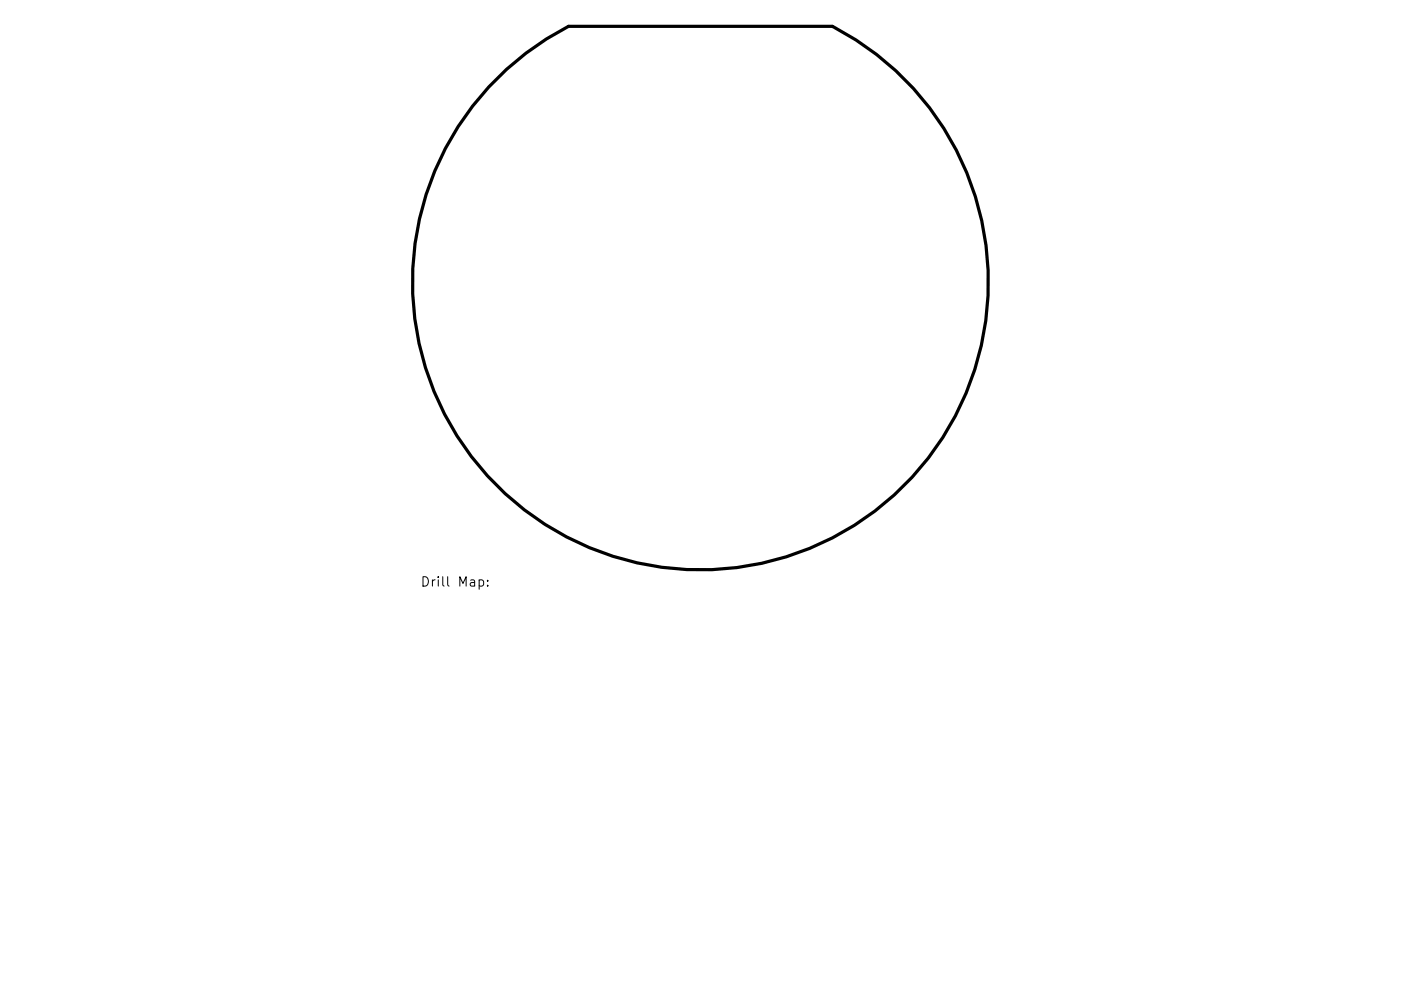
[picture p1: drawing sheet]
<svg xmlns="http://www.w3.org/2000/svg" width="297mm" height="210mm" viewBox="0 0 297 210" stroke-linecap="round" stroke-linejoin="round" font-family="sans-serif">
<defs><g id="words">
<text font-size="2.8" x="89.1" y="124.5">Drill Map:</text>
</g></defs>
<path d="M103.6 18.5a61.1 61.1 0 0 1 16.9-12.9h56a61.1 61.1 0 0 1 23.5 87 61.1 61.1 0 0 1-88.7 15.7 61.1 61.1 0 0 1-7.7-89.8z" fill="none" stroke="#000" stroke-width=".68"/>
<path d="M101.6 123.1l.6-.1 .3 .4v.6l-.2 .3h-.7M103.4 124.2v.2M103.4 123.1v.2" fill="none" stroke="#000" stroke-width=".21"/>
<use href="#words"/>
</svg>
